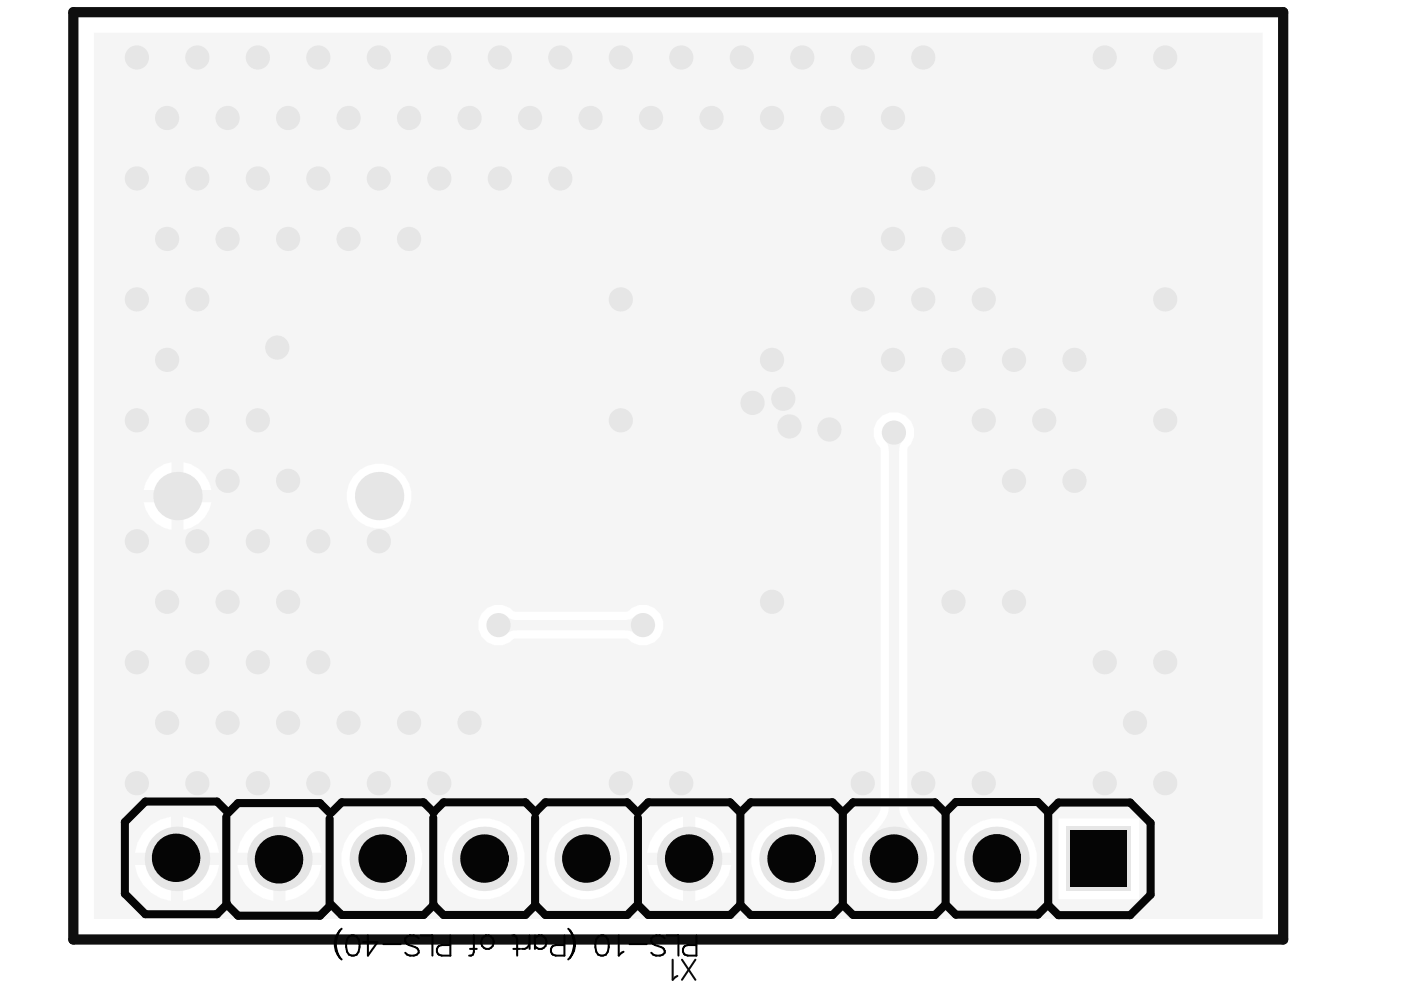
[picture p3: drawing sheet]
<svg xmlns="http://www.w3.org/2000/svg" width="297mm" height="210mm" viewBox="0 0 297 210" stroke-linecap="round" stroke-linejoin="round" font-family="sans-serif">
<path d="M15.5 2.6h256.6v196.6h-256.6z" fill="none" stroke="#110f0a" stroke-width="2.2"/>
<g fill="#f5f5f5">
<path d="M187.7 93.6l3.6-.1-.5 .9-.2 1.2h-2.1l-.2-1.2z"/>
<path d="M107.5 130.7l.9 .6 1.2 .2v2.1l-1.2 .2-.9 .5z"/>
<path d="M132.5 131.5l1.1-.2 .9-.6v3.6l-.9-.5-1.1-.2z"/>
<path d="M188.5 171.2h2.1v.5a10.8 10.8 0 0 0 3.7 5.5h-9.5a9.9 9.9 0 0 0 3.7-6z"/>
<path d="M19.9 6.9v187.9h247.8v-187.9zM31.8 100.7l1.4-1.3 1.6-1 1.6-.4v5.9h-5.9l.4-1.5zM38.9 98a7.1 7.1 0 0 1 5.9 5.9h-5.9zM73.5 105.2a6.9 6.9 0 0 1 13.8 0 6.9 6.9 0 0 1-13.8 0zM38.9 106.5h5.9a7.1 7.1 0 0 1-5.9 5.9zM30.5 106.5h5.9v5.9a7.1 7.1 0 0 1-5.9-5.9zM102.1 130.1a4.2 4.2 0 0 1 6.8-.5l.4 .1 23.7-.1a4.4 4.4 0 0 1 6.3-.2 4.4 4.4 0 0 1 0 6.3 4.4 4.4 0 0 1-6.3-.3h-23.7l-.5 .1a4.3 4.3 0 0 1-5.9 .5 4.3 4.3 0 0 1-.8-5.9zM32 174.9l2.1-1.2 2.1-.5v7.6h-7.6l.6-2.2 1.1-2zM38.8 173.2a9 9 0 0 1 7.7 7.6h-7.7zM53.7 174.9l2.1-1.2 2.2-.5v7.6h-7.7l.6-2.2 1.2-2zM60.5 173.2a9 9 0 0 1 7.7 7.6h-7.7zM140.6 174.9l2-1.2 2.2-.5v7.6h-7.6l.5-2.2 1.2-2zM147.4 173.2a9 9 0 0 1 7.7 7.6h-7.7zM72.3 182.1a8.6 8.6 0 0 1 17.3 0 8.6 8.6 0 0 1-17.3 0zM94.1 182.1a8.6 8.6 0 0 1 17.2 0 8.6 8.6 0 0 1-17.2 0zM115.8 182.1a8.6 8.6 0 0 1 17.2 0 8.6 8.6 0 0 1-17.2 0zM159.2 182.1a8.7 8.7 0 0 1 17.3 0 8.7 8.7 0 0 1-17.3 0zM185.9 89.3a4.4 4.4 0 0 1 6.5-.8 4.4 4.4 0 0 1 0 6.5v76.5a9.4 9.4 0 0 0 3.2 4.5 8.6 8.6 0 0 1-.2 12.4 8.6 8.6 0 0 1-12.5-.7 8.6 8.6 0 0 1 1.3-12.4l1.9-2.3 .6-1.6v-76.1l-.2-.6a4 4 0 0 1-.6-5.4zM202.6 182.1a8.7 8.7 0 0 1 17.3 0 8.7 8.7 0 0 1-17.3 0zM224.4 173.6h17.1v17h-17.1zM28.6 183.4h7.6v7.6a9 9 0 0 1-7.6-7.6zM38.8 183.4h7.7a9 9 0 0 1-7.7 7.6zM50.3 183.4h7.7v7.6a9 9 0 0 1-7.7-7.6zM60.5 183.4h7.7a9 9 0 0 1-7.7 7.6zM137.2 183.4h7.6v7.6a9 9 0 0 1-7.6-7.6zM147.4 183.4h7.7a9 9 0 0 1-7.7 7.6z"/>
</g>
<path d="M189.5 91.7v90.4M105.7 132.5h30.6" fill="none" stroke="#f5f5f5" stroke-width="2.1"/>
<g fill="#e6e6e6">
<circle cx="58.8" cy="73.7" r="2.57"/>
<circle cx="29" cy="12.2" r="2.57"/>
<circle cx="35.4" cy="25" r="2.57"/>
<circle cx="29" cy="37.8" r="2.57"/>
<circle cx="35.4" cy="50.7" r="2.57"/>
<circle cx="29" cy="63.5" r="2.57"/>
<circle cx="35.4" cy="76.3" r="2.57"/>
<circle cx="29" cy="89.1" r="2.57"/>
<circle cx="29" cy="114.8" r="2.57"/>
<circle cx="35.4" cy="127.6" r="2.57"/>
<circle cx="29" cy="140.4" r="2.57"/>
<circle cx="35.4" cy="153.2" r="2.57"/>
<circle cx="29" cy="166.1" r="2.57"/>
<circle cx="41.8" cy="12.2" r="2.57"/>
<circle cx="48.3" cy="25" r="2.57"/>
<circle cx="41.8" cy="37.8" r="2.57"/>
<circle cx="48.3" cy="50.7" r="2.57"/>
<circle cx="41.8" cy="63.5" r="2.57"/>
<circle cx="41.8" cy="89.1" r="2.57"/>
<circle cx="48.3" cy="101.9" r="2.57"/>
<circle cx="41.8" cy="114.8" r="2.57"/>
<circle cx="48.3" cy="127.6" r="2.57"/>
<circle cx="41.8" cy="140.4" r="2.57"/>
<circle cx="48.3" cy="153.2" r="2.57"/>
<circle cx="41.8" cy="166.1" r="2.57"/>
<circle cx="54.7" cy="12.2" r="2.57"/>
<circle cx="61.1" cy="25" r="2.57"/>
<circle cx="54.7" cy="37.8" r="2.57"/>
<circle cx="61.1" cy="50.7" r="2.57"/>
<circle cx="54.7" cy="89.1" r="2.57"/>
<circle cx="61.1" cy="101.9" r="2.57"/>
<circle cx="54.7" cy="114.8" r="2.57"/>
<circle cx="61.1" cy="127.6" r="2.57"/>
<circle cx="54.7" cy="140.4" r="2.57"/>
<circle cx="61.1" cy="153.2" r="2.57"/>
<circle cx="54.7" cy="166.1" r="2.57"/>
<circle cx="67.5" cy="12.2" r="2.57"/>
<circle cx="73.9" cy="25" r="2.57"/>
<circle cx="67.5" cy="37.8" r="2.57"/>
<circle cx="73.9" cy="50.7" r="2.57"/>
<circle cx="67.5" cy="114.8" r="2.57"/>
<circle cx="67.5" cy="140.4" r="2.57"/>
<circle cx="73.9" cy="153.2" r="2.57"/>
<circle cx="67.5" cy="166.1" r="2.57"/>
<circle cx="80.3" cy="12.2" r="2.57"/>
<circle cx="86.7" cy="25" r="2.57"/>
<circle cx="80.3" cy="37.8" r="2.57"/>
<circle cx="86.7" cy="50.7" r="2.57"/>
<circle cx="80.3" cy="114.8" r="2.57"/>
<circle cx="86.7" cy="153.2" r="2.57"/>
<circle cx="80.3" cy="166.1" r="2.57"/>
<circle cx="93.1" cy="12.2" r="2.57"/>
<circle cx="99.6" cy="25" r="2.57"/>
<circle cx="93.1" cy="37.8" r="2.57"/>
<circle cx="99.6" cy="153.2" r="2.57"/>
<circle cx="93.1" cy="166.1" r="2.57"/>
<circle cx="106" cy="12.2" r="2.57"/>
<circle cx="112.4" cy="25" r="2.57"/>
<circle cx="106" cy="37.8" r="2.57"/>
<circle cx="118.8" cy="12.2" r="2.57"/>
<circle cx="125.2" cy="25" r="2.57"/>
<circle cx="118.8" cy="37.8" r="2.57"/>
<circle cx="131.6" cy="12.2" r="2.57"/>
<circle cx="138" cy="25" r="2.57"/>
<circle cx="131.6" cy="63.5" r="2.57"/>
<circle cx="131.6" cy="89.1" r="2.57"/>
<circle cx="131.6" cy="166.1" r="2.57"/>
<circle cx="144.4" cy="12.2" r="2.57"/>
<circle cx="150.9" cy="25" r="2.57"/>
<circle cx="144.4" cy="166.1" r="2.57"/>
<circle cx="157.3" cy="12.2" r="2.57"/>
<circle cx="163.7" cy="25" r="2.57"/>
<circle cx="163.7" cy="76.3" r="2.57"/>
<circle cx="163.7" cy="127.6" r="2.57"/>
<circle cx="170.1" cy="12.2" r="2.57"/>
<circle cx="176.5" cy="25" r="2.57"/>
<circle cx="182.9" cy="12.2" r="2.57"/>
<circle cx="189.3" cy="25" r="2.57"/>
<circle cx="189.3" cy="50.7" r="2.57"/>
<circle cx="182.9" cy="63.5" r="2.57"/>
<circle cx="189.3" cy="76.3" r="2.57"/>
<circle cx="182.9" cy="166.1" r="2.57"/>
<circle cx="195.7" cy="12.2" r="2.57"/>
<circle cx="195.7" cy="37.8" r="2.57"/>
<circle cx="202.2" cy="50.7" r="2.57"/>
<circle cx="195.7" cy="63.5" r="2.57"/>
<circle cx="202.2" cy="76.3" r="2.57"/>
<circle cx="202.2" cy="127.6" r="2.57"/>
<circle cx="195.7" cy="166.1" r="2.57"/>
<circle cx="208.6" cy="63.5" r="2.57"/>
<circle cx="215" cy="76.3" r="2.57"/>
<circle cx="208.6" cy="89.1" r="2.57"/>
<circle cx="215" cy="101.9" r="2.57"/>
<circle cx="215" cy="127.6" r="2.57"/>
<circle cx="208.6" cy="166.1" r="2.57"/>
<circle cx="227.8" cy="76.3" r="2.57"/>
<circle cx="221.4" cy="89.1" r="2.57"/>
<circle cx="227.8" cy="101.9" r="2.57"/>
<circle cx="234.2" cy="12.2" r="2.57"/>
<circle cx="234.2" cy="140.4" r="2.57"/>
<circle cx="240.6" cy="153.2" r="2.57"/>
<circle cx="234.2" cy="166.1" r="2.57"/>
<circle cx="247.1" cy="12.2" r="2.57"/>
<circle cx="247.1" cy="63.5" r="2.57"/>
<circle cx="247.1" cy="89.1" r="2.57"/>
<circle cx="247.1" cy="140.4" r="2.57"/>
<circle cx="247.1" cy="166.1" r="2.57"/>
<circle cx="166.1" cy="84.6" r="2.57"/>
<circle cx="167.4" cy="90.4" r="2.57"/>
<circle cx="159.6" cy="85.4" r="2.57"/>
<circle cx="175.8" cy="91.1" r="2.57"/>
<circle cx="136.3" cy="132.5" r="2.57"/>
<circle cx="105.7" cy="132.5" r="2.57"/>
<circle cx="189.5" cy="91.7" r="2.57"/>
<circle cx="59.2" cy="182.1" r="6.8"/>
<circle cx="102.7" cy="182.1" r="6.8"/>
<circle cx="211.3" cy="182.1" r="6.8"/>
<circle cx="146.1" cy="182.1" r="6.8"/>
<circle cx="189.5" cy="182.1" r="6.8"/>
<circle cx="167.8" cy="182.1" r="6.8"/>
<circle cx="124.4" cy="182.1" r="6.8"/>
<circle cx="81" cy="182.1" r="6.8"/>
<circle cx="37.6" cy="105.2" r="5.1"/>
<circle cx="37.5" cy="182.1" r="6.8"/>
<circle cx="80.4" cy="105.2" r="5.1"/>
</g>
<path d="M226.1 175.3h13.7v13.6h-13.7z" fill-rule="evenodd" fill="#e6e6e6"/>
<g fill="none" stroke="#050505" stroke-width="1.7">
<path d="M48 173.2v18.5M48.2 172.1l-2.2-2.1h-15.2l-4.3 4.3v15.2l4.3 4.3h15.2l2.2-2.1M48.3 172.4l2.2-2.1h17.3l2.2 2.1M69.9 173.5v18.5M70.3 172.3l2.1-2.2h17.4l2.2 2.2M91.9 173.4v18.4l2.1 2.2h17.4l2.2-2.2M91.9 172.3l2.1-2.2h17.4l2.2 2.2M113.5 173.4v18.4l2.1 2.2h17.4l2.2-2.2M113.5 172.3l2.1-2.2h17.4l2.2 2.2M135.3 173.4v18.4l2.1 2.2h17.4l2.2-2.2M135.3 172.3l2.1-2.2h17.4l2.2 2.2M157 172.3l2.1-2.2h17.4l2.2 2.2"/>
<path d="M157 172.3v19.5M178.7 172.3l2.2-2.2h17.3l2.2 2.2M178.7 172.3v19.5M222.2 172.2l-2.2-2.2h-17.3l-2.2 2.2v19.6l2.2 2.1h17.3l2.2-2.1M222.2 172.3l2.2-2.1h15.2l4.3 4.3v15.2l-4.3 4.3h-15.2l-2.2-2.1zM48.3 192l2.2 2.2h17.3l2.2-2.2M70.3 191.8l2.1 2.2h17.4l2.2-2.2M157 191.8l2.1 2.2h17.4l2.2-2.2M178.7 191.8l2.2 2.2h17.3l2.2-2.2"/>
</g>
<path d="M227 176.1h12v12h-12z" fill-rule="evenodd" fill="#050505"/>
<g fill="none" stroke="#050505" stroke-width="5.1">
<circle cx="37.3" cy="181.9" r="2.56"/>
<circle cx="59.2" cy="182.2" r="2.56"/>
<circle cx="81.1" cy="182" r="2.56"/>
<circle cx="102.7" cy="182" r="2.56"/>
<circle cx="124.3" cy="182" r="2.56"/>
<circle cx="146.1" cy="182" r="2.56"/>
<circle cx="167.8" cy="182" r="2.56"/>
<circle cx="189.5" cy="182" r="2.56"/>
<circle cx="211.4" cy="182" r="2.56"/>
</g>
<path d="M142.6 203.5v4.2l1-.8M144.6 203.5l2.8 4.2M147.4 203.5l-2.8 4.2" fill="none" stroke="#0a0a0a" stroke-width=".43"/>
<g fill="none" stroke="#000" stroke-width=".43">
<path d="M72 197.3a4.4 4.4 0 0 0 0 5.7M72 197.3a5.3 5.3 0 0 0 0 5.7M72.4 196.9l-.4 .4M74 198.5a1.39 1.39 0 0 1 2 .7 3.5 3.5 0 0 1-.4 3.2 1.39 1.39 0 0 1-2-.6 3.5 3.5 0 0 1 .4-3.3zM78 198.3v4.3l2-2.8h-3M88.8 199a1.88 1.88 0 0 0-2.9 0 1.16 1.16 0 0 0 .8 1.4l1.3 .4a1.09 1.09 0 0 1 .8 1.2 1.88 1.88 0 0 1-2.9 0M89.2 198.3h2.5v4.3M95.5 198.3v4.3h-1.8a1.12 1.12 0 0 1-1.1-1.1 1.12 1.12 0 0 1 1.1-1.1h1.8M100.5 198.3v3.5l-.2 .6-.8 .2M102.2 199a1.36 1.36 0 0 1 2-.2 1.36 1.36 0 0 1 0 2 1.36 1.36 0 0 1-2-.2l-.2-.6zM108.6 198.3l.8 .2 .3 .7v3.4M112.3 200a1.37 1.37 0 0 1-1.7 1.2"/>
<path d="M112.3 198.3v2.9M113.4 199a1.41 1.41 0 0 1 2.5 .3 1.41 1.41 0 0 1-1.7 1.9l-.8-.6M113.4 198.3v2.9M119.7 198.3v4.3h-1.9a1.12 1.12 0 0 1-1-1.1 1.12 1.12 0 0 1 1-1.1h1.9M120.5 196.9l.4 .4M120.9 197.3a4.4 4.4 0 0 1 0 5.7M120.9 197.3a5.3 5.3 0 0 1 0 5.7M126.8 198.5a1.39 1.39 0 0 1 2.1 .7 3.5 3.5 0 0 1-.4 3.2 1.39 1.39 0 0 1-2.1-.6 3.5 3.5 0 0 1 .4-3.3zM131.2 198.3v4.3l1-.8M140.9 199a1.88 1.88 0 0 0-2.8 0 1.16 1.16 0 0 0 .8 1.4l1.2 .4a1.09 1.09 0 0 1 .8 1.2 1.88 1.88 0 0 1-2.8 0M141.4 198.3h2.4v4.3M147.7 198.3v4.3h-1.9a1.12 1.12 0 0 1-1-1.1 1.12 1.12 0 0 1 1-1.1h1.9"/>
<path d="M72 203l.4 .4M81.3 200.2h3.7M99.7 201.2h1.4M108.8 201.2h1.5M120.9 203l-.4 .4M133.5 200.2h3.6"/>
</g>
</svg>
